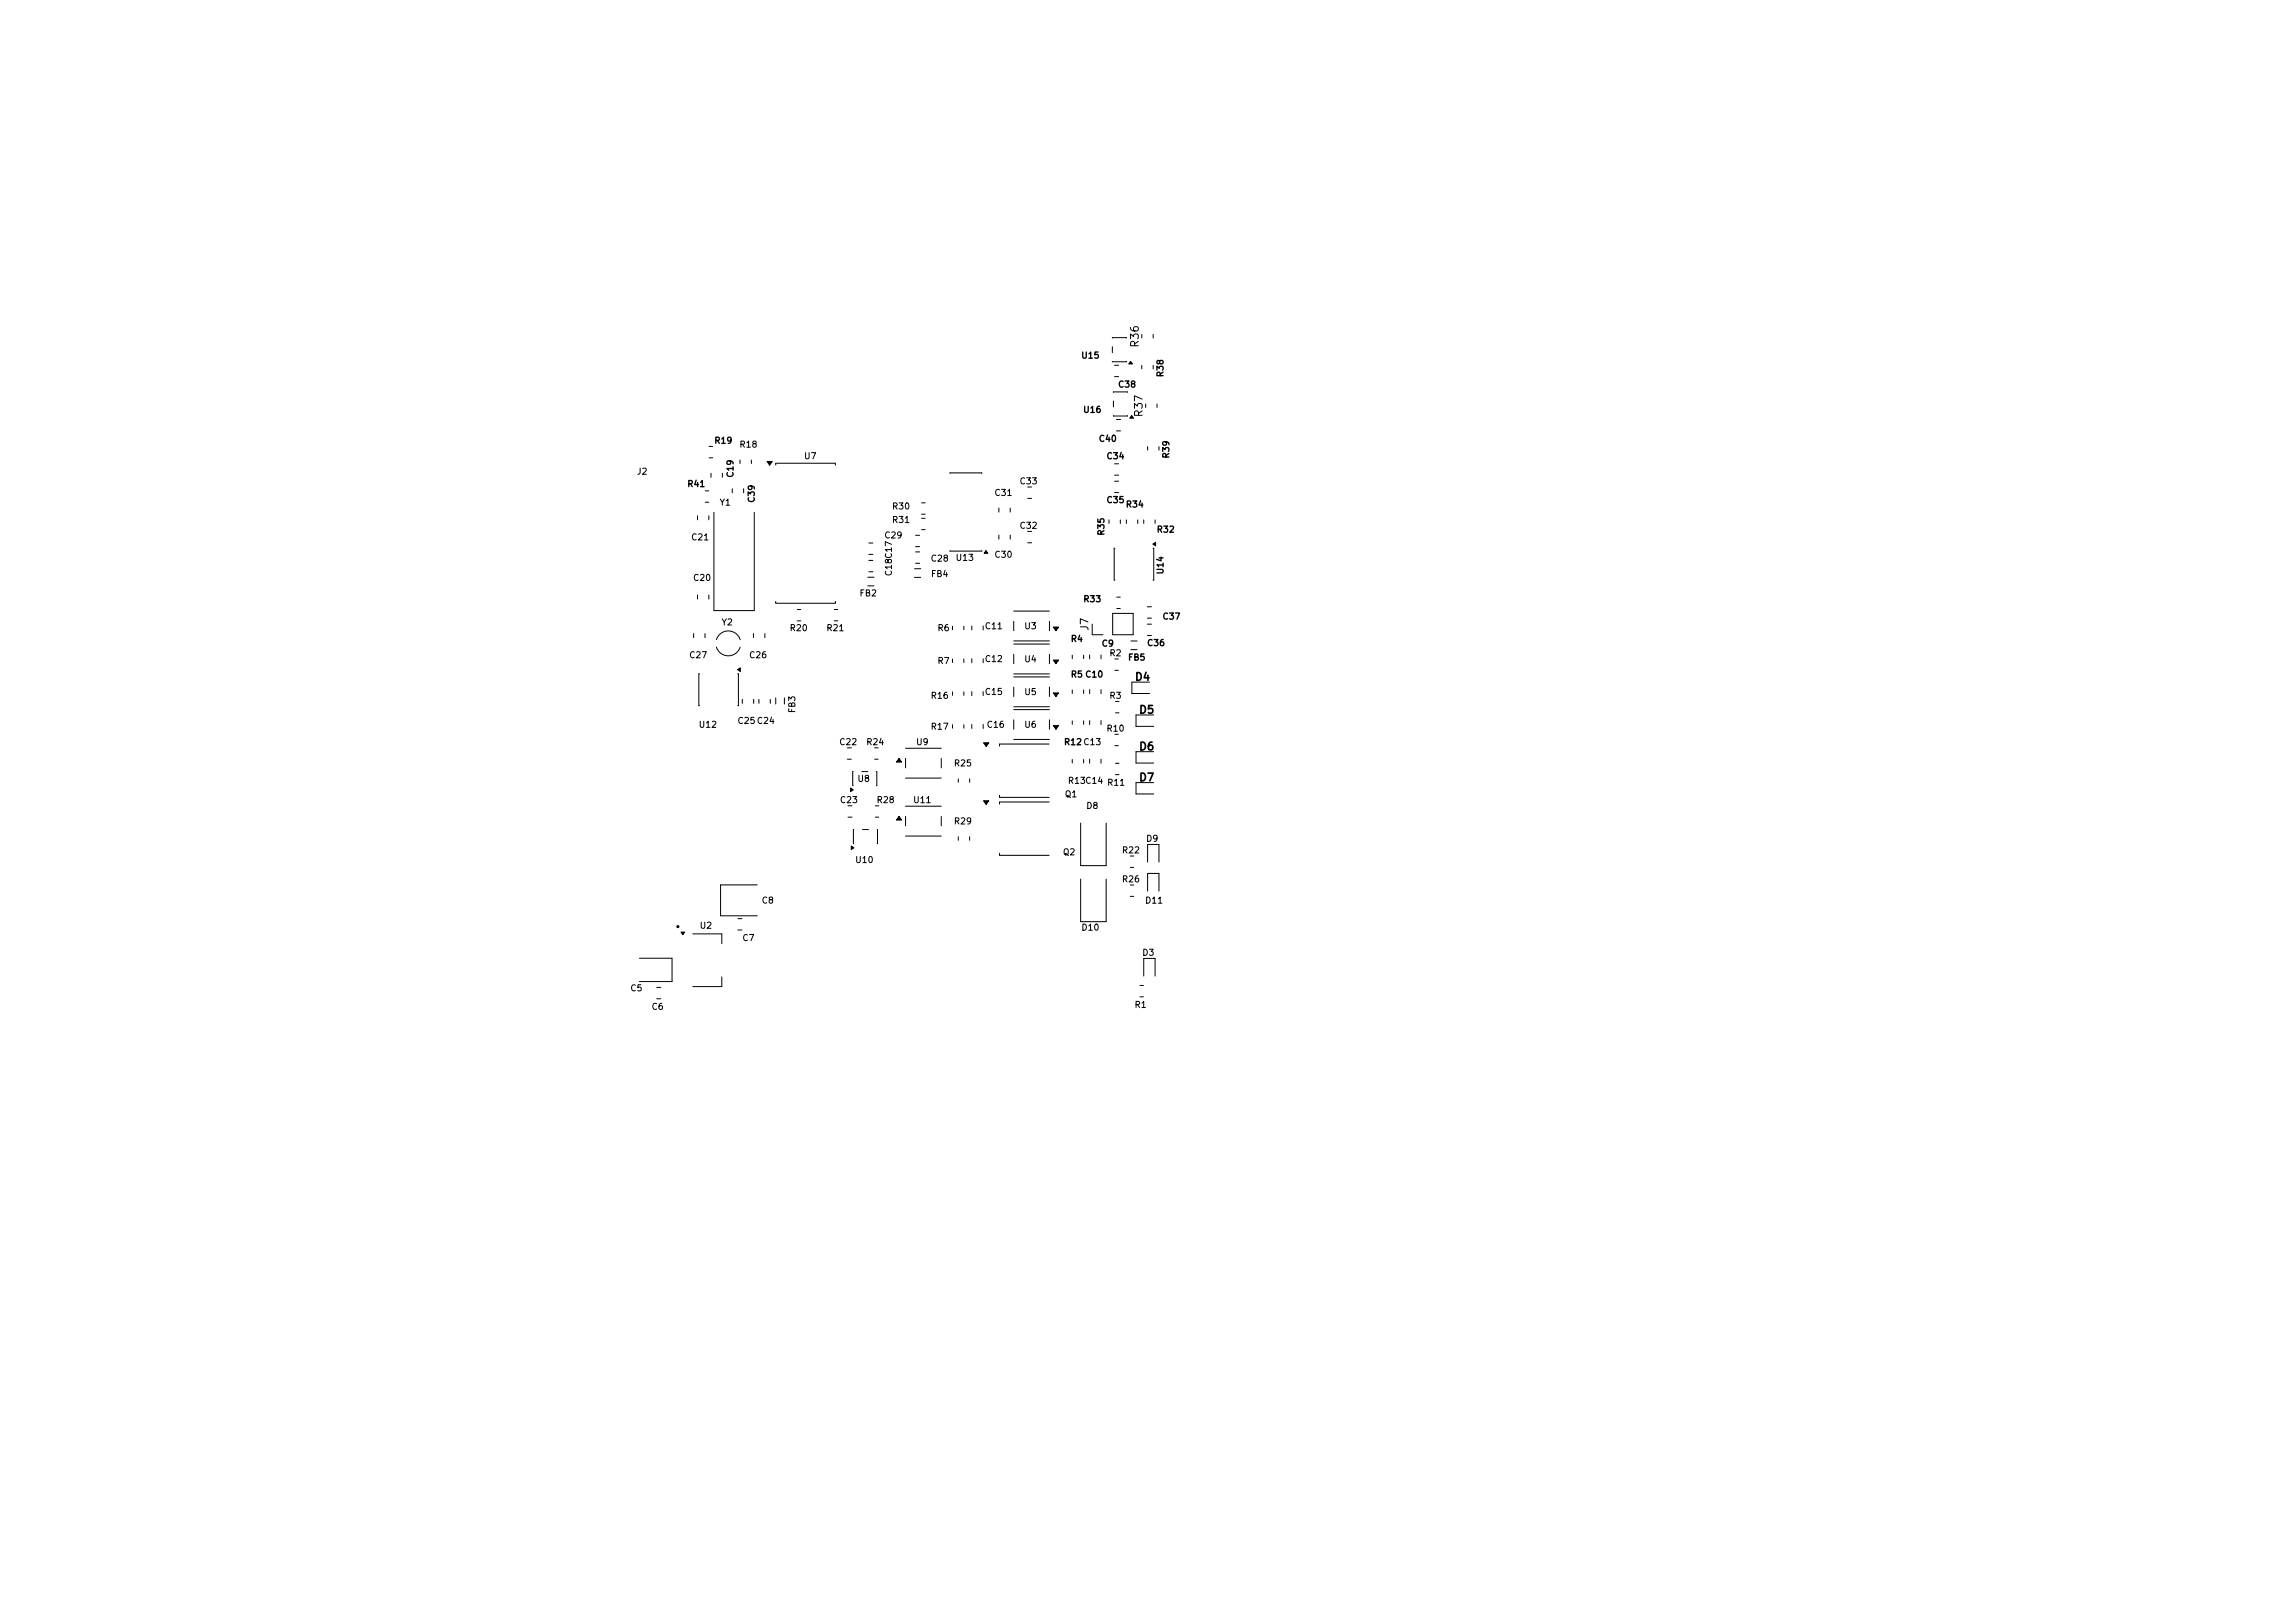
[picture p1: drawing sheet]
<svg xmlns="http://www.w3.org/2000/svg" width="297mm" height="210mm" viewBox="0 0 297 210" stroke-linecap="round" stroke-linejoin="round" font-family="sans-serif">
<defs><g id="words">
<g font-size="1">
<text x="147.6" y="45.1" transform="rotate(-90 147.6 45.1)">R36</text>
<text x="148.1" y="54.1" transform="rotate(-90 148.1 54.1)">R37</text>
<text x="141.1" y="81.7" transform="rotate(-90 141.1 81.7)">J7</text>
<text x="146.8" y="88.3">D4</text>
<text x="147.3" y="92.6">D5</text>
<text x="147.3" y="97.3">D6</text>
<text x="147.3" y="101.3">D7</text>
</g>
<g font-size=".8">
<text x="139.8" y="46.6">U15</text>
<text x="140.1" y="53.6">U16</text>
<text x="144.6" y="50.3">C38</text>
<text x="150.8" y="48.9" transform="rotate(-90 150.8 48.9)">R38</text>
<text x="92.4" y="57.6">R19</text>
<text x="95.6" y="58.1">R18</text>
<text x="104" y="59.6">U7</text>
<text x="142.1" y="57.4">C40</text>
<text x="143.1" y="59.6">C34</text>
<text x="151.5" y="59.4" transform="rotate(-90 151.5 59.4)">R39</text>
<text x="82.3" y="61.6">J2</text>
<text x="88.9" y="63.2">R41</text>
<text x="93.1" y="65.6">Y1</text>
<text x="95.1" y="61.9" transform="rotate(-90 95.1 61.9)">C19</text>
<text x="97.9" y="65.1" transform="rotate(-90 97.9 65.1)">C39</text>
<text x="128.6" y="64.4">C31</text>
<text x="131.9" y="62.9">C33</text>
<text x="143.1" y="65.3">C35</text>
<text x="145.6" y="65.9">R34</text>
<text x="89.4" y="70.1">C21</text>
<text x="114.4" y="69.9">C29</text>
<text x="115.4" y="66.1">R30</text>
<text x="115.4" y="67.9">R31</text>
<text x="131.9" y="68.6">C32</text>
<text x="143.1" y="69.4" transform="rotate(-90 143.1 69.4)">R35</text>
<text x="149.6" y="69.1">R32</text>
<text x="89.6" y="75.4">C20</text>
<text x="111.2" y="77.4">FB2</text>
<text x="115.6" y="74.6" transform="rotate(-90 115.6 74.6)">C18C17</text>
<text x="120.4" y="72.9">C28</text>
<text x="120.4" y="74.9">FB4</text>
<text x="123.6" y="72.8">U13</text>
<text x="128.6" y="72.4">C30</text>
<text x="150.8" y="74.4" transform="rotate(-90 150.8 74.4)">U14</text>
<text x="93.3" y="81.1">Y2</text>
<text x="102.1" y="81.9">R20</text>
<text x="106.9" y="81.9">R21</text>
<text x="121.2" y="81.9">R6</text>
<text x="127.4" y="81.6">C11</text>
<text x="132.5" y="81.6">U3</text>
<text x="138.5" y="83.3">R4</text>
<text x="140.1" y="78.1">R33</text>
<text x="142.5" y="83.9">C9</text>
<text x="148.4" y="83.8">C36</text>
<text x="150.4" y="80.4">C37</text>
<text x="89.1" y="85.4">C27</text>
<text x="96.9" y="85.4">C26</text>
<text x="121.2" y="86.1">R7</text>
<text x="127.4" y="85.9">C12</text>
<text x="132.5" y="85.9">U4</text>
<text x="138.5" y="87.9">R5C10</text>
<text x="143.5" y="85.1">R2</text>
<text x="145.9" y="85.7">FB5</text>
<text x="90.3" y="94.4">U12</text>
<text x="95.4" y="93.9">C25C24</text>
<text x="103.1" y="92.3" transform="rotate(-90 103.1 92.3)">FB3</text>
<text x="120.4" y="94.6">R17</text>
<text x="120.4" y="90.6">R16</text>
<text x="127.4" y="90.1">C15</text>
<text x="127.6" y="94.4">C16</text>
<text x="132.5" y="94.4">U6</text>
<text x="132.5" y="90.1">U5</text>
<text x="143.1" y="94.9">R10</text>
<text x="143.5" y="90.6">R3</text>
<text x="108.5" y="96.6">C22</text>
<text x="110.9" y="101.4">U8</text>
<text x="112" y="96.6">R24</text>
<text x="118.5" y="96.6">U9</text>
<text x="123.4" y="99.4">R25</text>
<text x="137.6" y="96.6">R12C13</text>
<text x="138.1" y="101.6">R13C14</text>
<text x="143.2" y="101.9">R11</text>
<text x="108.6" y="104.1">C23</text>
<text x="113.4" y="104.1">R28</text>
<text x="118.1" y="104.1">U11</text>
<text x="123.4" y="106.9">R29</text>
<text x="137.7" y="103.4">Q1</text>
<text x="140.5" y="104.9">D8</text>
<text x="110.6" y="111.9">U10</text>
<text x="137.5" y="110.9">Q2</text>
<text x="145.1" y="110.6">R22</text>
<text x="148.2" y="109.1">D9</text>
<text x="98.5" y="117.1">C8</text>
<text x="145.1" y="114.4">R26</text>
<text x="148.1" y="117.1">D11</text>
<text x="90.5" y="120.4">U2</text>
<text x="96" y="122">C7</text>
<text x="139.9" y="120.6">D10</text>
<text x="147.7" y="123.9">D3</text>
<text x="81.5" y="128.5">C5</text>
<text x="84.2" y="130.9">C6</text>
<text x="146.7" y="130.6">R1</text>
</g>
</g></defs>
<g fill="none" stroke="#000" stroke-width=".13">
<path d="M91.8 57.8h.4M91.8 59.2h.4M95.8 59.5v.5M97.2 59.5v.5M99.3 59.7h.6l-.3 .5zM144 43.7h1.8M144 44.9v.7M144 46.8h1.8M144.1 53.8h1.8M144.1 50.8h1.8M144.1 51.9v.8M144.2 47.3h.6"/>
<path d="M144.2 48.7h.6M144.5 55.8h.5M144.5 54.3h.5M146.3 46.8l.3 .3h-.5zM146.5 53.8l.2 .3h-.5zM147.8 43.3v.4M147.8 47.3v.4M148.3 52.3v.4M148.5 57.8v.4M149.2 43.3v.4M149.2 47.3v.4M149.7 52.3v.4"/>
<path d="M150 57.8v.4M90.3 66.7v.6M90.3 77v.5M91.3 63.5h.4M91.3 65h.4M91.7 66.7v.6M91.7 77v.5M92 61.2v.6M92.4 66.3v12.7h5.2v-12.7M93.5 61.2v.6M94.8 63.2v.6M96.2 63.2v.6"/>
<path d="M100.4 60.2v-.3h7.7v.3M100.4 77.8v.3h7.7v-.3M103.2 78.9h.4M108 78.9h.4M112.3 74.7h.8M112.3 75.8h.8M112.4 72.5h.6M112.4 74h.6M112.4 70.3h.6M112.4 71.7h.6M118.4 73.6h.7M118.4 74.7h.7"/>
<path d="M118.5 71.4h.5M118.5 72.9h.5M118.5 69.3h.5M118.5 70.7h.5M119.3 65.1h.4M119.3 66.5h.4M119.3 67.1h.4M119.3 68.5h.4M122.9 61.2h4.2M122.9 71.3h4.2M127.6 71.3l.2 .3h-.4zM129.3 65.7v.6"/>
<path d="M129.3 69.2v.6M130.7 65.7v.6M130.7 69.2v.6M131.2 79.1h4.6M133 63h.5M133 64.5h.5M133 68.8h.5M133 70.2h.5M143.5 67.3v.4M144 79.4h2.6v2.7h-2.6zM144.2 60h.6M144.2 61.5h.6"/>
<path d="M144.2 62.3h.6M144.2 63.7h.6M144.3 70.9h-.1v4.2h.1M144.5 77.3h.5M144.5 78.7h.5M145 67.3v.4M145.8 67.3v.4M147.2 67.3v.4M148 67.3v.4M148.5 78.5h.5M148.5 80h.5M149.2 70.9h.1v4.2h-.1"/>
<path d="M149.2 70.4l.4-.2v.4zM149.5 67.3v.4M89.8 82v.5M90.5 87.2h-.1v4.1h.1M91.2 82v.5M92.7 82.8a1.61 1.61 0 0 1 1.6-1.2 1.61 1.61 0 0 1 1.5 1.2M92.7 83.7a1.61 1.61 0 0 0 1.6 1.2 1.61 1.61 0 0 0 1.5-1.2M95.5 87.2h.1v4.1h-.1M95.5 86.7l.3-.3v.5zM96.1 90.5v.5M97.5 82v.5M97.5 90.5v.5"/>
<path d="M98.2 90.5v.5M99 82v.5M99.7 90.5v.5M100.4 90.3v.8M101.5 90.3v.8M103.2 80.3h.4M108 80.3h.4M109.7 96.8h.5M109.7 98.2h.5M110.4 99.8v1.9M111.5 99.8h.8M113.2 96.8h.4"/>
<path d="M113.2 98.2h.4M113.4 99.8v1.9M116.4 98.1l.3 .5h-.7zM117.2 96.8h4.6M117.2 98.1v1.3M121.8 98.1v1.3M123.3 81v.5M123.3 85.3v.4M123.3 89.5v.5M123.3 93.8v.4M124.7 81v.5M124.7 85.3v.4"/>
<path d="M124.7 89.5v.5M124.7 93.8v.4M125.8 81v.5M125.8 85.2v.6M125.8 89.5v.5M125.8 93.7v.6M127.2 81v.5M127.2 85.2v.6M127.2 89.5v.5M127.2 93.7v.6M127.3 96.1h.7l-.4 .5zM131.2 87.2h4.6"/>
<path d="M131.2 80.4v1.2M131.2 84.7v1.2M131.2 88.9v1.2M131.2 93.1v1.3M131.2 82.9h4.6M131.2 91.8h4.6M131.2 95.7h4.6M131.2 87.6h4.6M131.2 91.5h4.6M131.2 83.3h4.6M135.8 96.3h-6.4v.2M135.8 80.4v1.2"/>
<path d="M135.8 84.7v1.2M135.8 88.9v1.2M135.8 93.1v1.3M136.3 81.1h.7l-.4 .5zM136.3 93.9h.7l-.4 .5zM136.3 89.7h.7l-.4 .4zM136.3 85.4h.7l-.4 .5zM138.8 84.8v.4M138.8 89.3v.4M138.8 93.3v.4M138.8 98.3v.4M140.2 84.8v.4"/>
<path d="M140.2 89.3v.4M140.2 93.3v.4M140.2 98.3v.4M141 84.7v.6M141 89.2v.6M141 93.2v.6M141 98.2v.6M141.3 80.8v1.3h1.4M142.5 84.7v.6M142.5 89.2v.6M142.5 93.2v.6M142.5 98.2v.6"/>
<path d="M144.3 85.3h.4M144.3 86.7h.4M144.3 95h.4M144.3 96.5h.4M144.4 90.8h.4M144.4 92.2h.4M144.4 98.8h.4M146.4 82.9h.7M146.4 84.1h.7M148.5 80.8h.5M148.5 82.2h.5M148.8 88.3h-2.3v1.4h2.3"/>
<path d="M149.3 92.5h-2.3v1.5h2.3M149.3 97.3h-2.3v1.4h2.3M95.5 118.9h.5M98 114.5h-4.8v4h4.8M109.7 104.3h.6M109.7 105.7h.6M110.1 102l.3 .2-.3 .2zM110.2 109.5l.3 .2-.3 .2zM110.5 107.3v1.9M111.6 107.3h.8M113.3 104.3h.4M113.3 105.7h.4"/>
<path d="M113.5 107.3v1.9M116.4 105.6l.3 .5h-.7zM117.2 105.6v1.3M117.2 100.7h4.6M117.2 104.3h4.6M117.2 108.2h4.6M121.8 105.6v1.3M124 100.8v.4M124 108.3v.4M125.5 100.8v.4M125.5 108.3v.4M127.3 103.6h.7l-.4 .5z"/>
<path d="M129.4 102.9v.3h6.4M129.4 110.4v.3h6.4M135.8 103.8h-6.4v.2M139.8 106.5v5.5h3.4v-5.5M139.8 113.8v5.5h3.4v-5.5M144.4 100.2h.4M146.3 110.8h.4M146.3 112.2h.4M146.3 114.5h.4M146.3 116h.4M148.5 111.6v-2.3h1.5v2.3M148.5 115.3v-2.3h1.5v2.3"/>
<path d="M149.3 101.3h-2.3v1.4h2.3M82.7 124h4.3v3h-4.3M85 127.8h.5M85 129.2h.5M88.1 120.6h.5l-.2 .3zM89.7 120.8h3.7v1.3M93.4 126.4v1.3h-3.7M95.5 120.3h.5M147.5 127.5h.5M147.5 129h.5M148 126.3v-2.3h1.5v2.3"/>
</g>
<g fill="#000">
<path d="M146.3 46.8l.3 .3h-.5zM146.5 53.8l.2 .3h-.5zM99.3 59.7h.6l-.3 .5zM127.6 71.3l.2 .3h-.4zM149.2 70.4l.4-.2v.4zM95.5 86.7l.3-.3v.5zM116.4 98.1l.3 .5h-.7zM127.3 96.1h.7l-.4 .5zM136.3 81.1h.7l-.4 .5zM136.3 93.9h.7l-.4 .5zM136.3 89.7h.7l-.4 .4zM136.3 85.4h.7l-.4 .5z"/>
<path d="M110.1 102l.3 .2-.3 .2zM110.2 109.5l.3 .2-.3 .2zM116.4 105.6l.3 .5h-.7zM127.3 103.6h.7l-.4 .5zM88.1 120.6h.5l-.2 .3z"/>
</g>
<circle cx="87.7" cy="119.9" r=".1" fill="none" stroke="#000" stroke-width=".2"/>
<use href="#words"/>
</svg>
